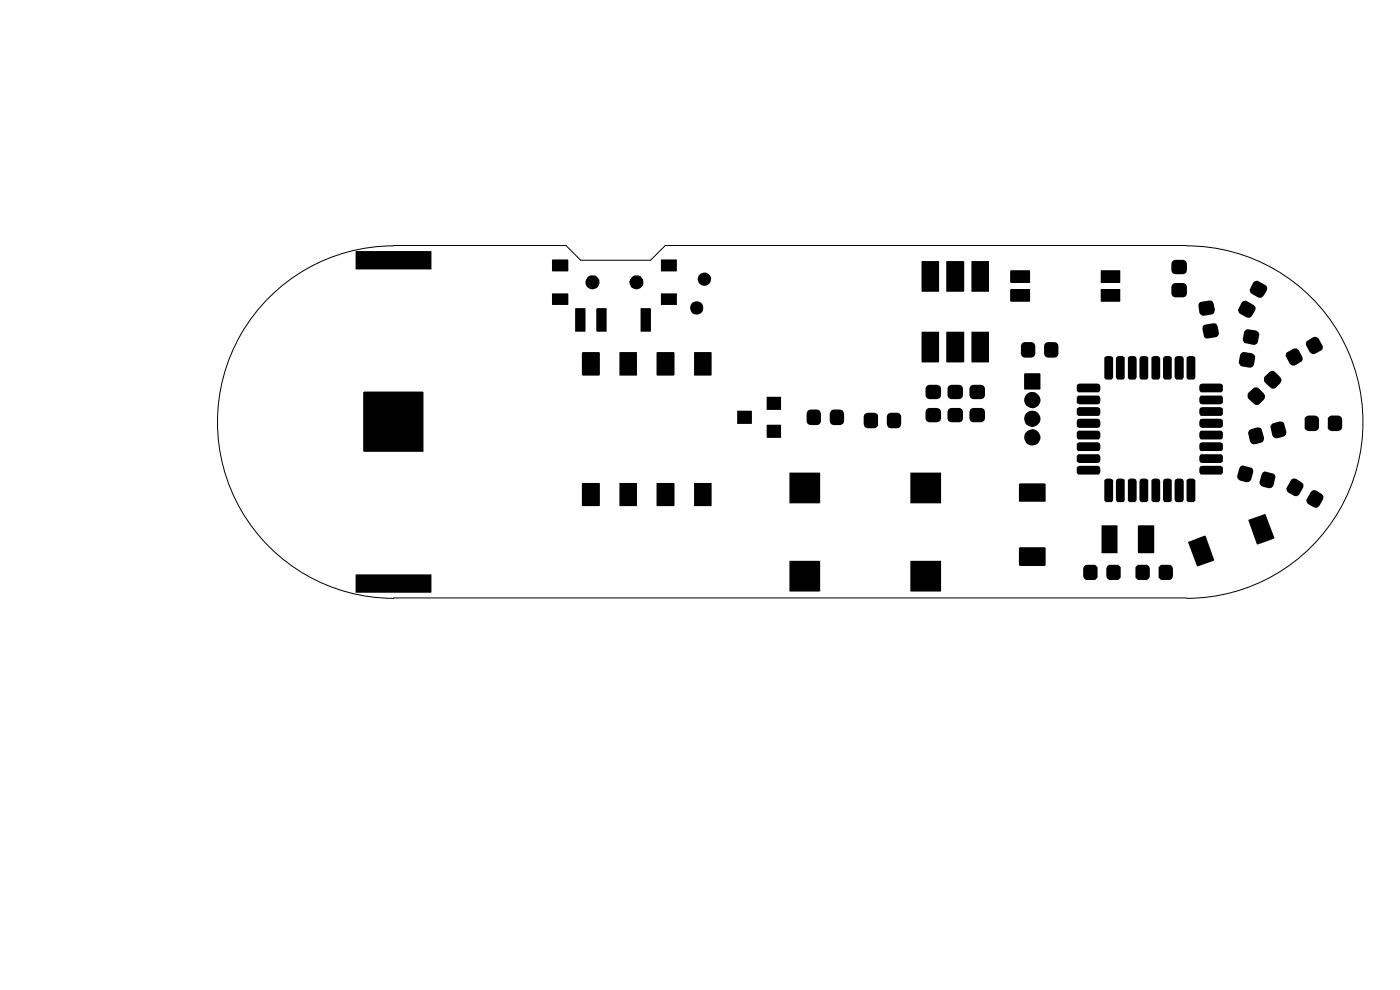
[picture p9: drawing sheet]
<svg xmlns="http://www.w3.org/2000/svg" width="297mm" height="210mm" viewBox="0 0 297 210" stroke-linecap="round" stroke-linejoin="round" font-family="sans-serif">
<path d="M83.5 52.1h36.6l3.1 3.1h14.8l3.1-3.1h110.6M83.5 52.2a37.4 37.4 0 0 0-37.4 37.3 37.4 37.4 0 0 0 37.4 37.4M251.8 52.2a37.4 37.4 0 0 1 37.3 37.3 37.4 37.4 0 0 1-37.3 37.4M83.5 126.8h168.2" fill="none" stroke="#000" stroke-width=".21"/>
<g fill="#000">
<path d="M75.5 53.3h15.9l.1 3.9h-16.1zM117.1 55.1l3.4-.1 .1 2.5-3.4 .1zM140.2 55.1l3.3-.1 .1 2.5-3.3 .1zM195.5 55.4l3.7 .1-.1 6.4h-3.6zM200.8 55.4h3.7v6.5l-3.8-.1zM206.1 55.4h3.7v6.5h-3.7zM214.3 57.5l.2-.2h3.9l.1 2.6-4 .1-.2-.1zM233.6 57.3h4l.1 2.6-4.1 .1zM248.8 55.4a2.94 2.94 0 0 1 2.5-.2l.2 .2a2.61 2.61 0 0 1 .2 2.3l-.2 .2a2.94 2.94 0 0 1-2.5 .2l-.2-.2a2.61 2.61 0 0 1-.2-2.3zM266.1 59.7l.6-.2a3.5 3.5 0 0 1 2.1 1.5 2.49 2.49 0 0 1-1.3 2.2 2.98 2.98 0 0 1-2.2-1.1l-.2-.6zM117.1 62.3l3.4-.1 .1 2.4-3.4 .1zM122 65.4h2.2l-.1 5-2.1-.1z"/>
<path d="M123.4 74.8l.2-.1h3.5l.2 .1v4.7l-.2 .2h-3.5l-.2-.2zM126.7 65.4h2v5h-2.1l-.1-.2v-4.7zM131.4 74.8h3.7l-.1 4.9-3.6-.1zM135.9 65.4h2.2l-.1 5h-2.1zM139.3 74.8l3.6-.1 .2 .1v4.7l-.2 .2-3.6-.1zM140.2 62.2h3.4v2.5h-3.4zM147.2 74.8h3.8l-.1 4.9-3.7-.1zM195.5 70.4h3.7l-.1 6.5-3.6-.1zM200.7 70.4h3.9v6.3l-.2 .2-3.7-.1zM206.1 70.4h3.7l-.1 6.5-3.6-.1zM214.3 61.5l.2-.2h3.9l.1 2.6-4 .1-.2-.2zM216.8 72.8a2.61 2.61 0 0 1 2.3-.2l.3 .2a2.94 2.94 0 0 1 .1 2.6l-.1 .2a2.61 2.61 0 0 1-2.3 .2l-.3-.2a2.94 2.94 0 0 1-.1-2.5z"/>
<path d="M217.4 79.2h3.2l.1 .1-.1 3.3h-3.3v-3.3zM221.7 72.8a2.61 2.61 0 0 1 2.3-.2l.3 .2a2.94 2.94 0 0 1 .2 2.6l-.2 .2a2.61 2.61 0 0 1-2.3 .2l-.3-.2a2.94 2.94 0 0 1-.1-2.5zM234.4 75.7a1.37 1.37 0 0 1 1.7 .2v4.3l-.3 .3h-1.2l-.3-.3v-4.3zM233.5 61.4l4.1-.1 .1 2.6-4.1 .1zM236.9 75.7a1.61 1.61 0 0 1 1.6 0l.1 4.5-.3 .3h-1.2l-.4-.5v-3.9zM239.4 75.7a1.5 1.5 0 0 1 1.6 0l.1 .4v3.9l-.3 .5h-1.2l-.3-.3v-4.3zM241.9 75.7a1.5 1.5 0 0 1 1.5 0l.2 .2v4.3l-.4 .3h-1.1l-.4-.5v-3.9zM244.4 75.7a1.5 1.5 0 0 1 1.6 0l.1 .4v3.9l-.3 .5h-1.2l-.3-.3v-4.3zM246.9 75.7a1.5 1.5 0 0 1 1.5 0l.2 .2v4.3l-.4 .3h-1.1l-.4-.5v-3.9zM249.3 75.7a1.61 1.61 0 0 1 1.7 0l.1 .4v3.9l-.3 .5h-1.2l-.4-.5v-3.9zM248.8 60.3a2.94 2.94 0 0 1 2.5-.2l.2 .2a2.61 2.61 0 0 1 .2 2.3l-.2 .2a2.94 2.94 0 0 1-2.5 .2l-.2-.2a2.61 2.61 0 0 1-.2-2.3zM251.9 75.7l.3-.2h.9l.5 .4v4.3l-.4 .3h-1.1l-.4-.3v-4.3z"/>
<path d="M254.3 64.3a3.4 3.4 0 0 1 2.5-.5h.3a2.81 2.81 0 0 1 .5 2.6 3.4 3.4 0 0 1-2.5 .6l-.5-.4a3.5 3.5 0 0 1-.3-2.3zM255.4 68.9a4.3 4.3 0 0 1 2.6-.2 2.81 2.81 0 0 1 .4 2.5 3.4 3.4 0 0 1-2.5 .6l-.2-.1a3.1 3.1 0 0 1-.5-2.5zM263.4 64.2l.3-.3 .6-.1a3.6 3.6 0 0 1 2.1 1.4 2.49 2.49 0 0 1-1.3 2.2 2.98 2.98 0 0 1-2.3-1.1l-.2-.6zM263.4 74.8l.6-.1 1.6 .2 .5 .4a2.62 2.62 0 0 1-.2 2.3l-.2 .2a2.83 2.83 0 0 1-2.6-.2l-.3-.6a2.68 2.68 0 0 1 .6-2.2zM264 70.3l.5-.4h.3l1.6 .2 .6 .3a2.45 2.45 0 0 1-.5 2.6 2.83 2.83 0 0 1-2.5-.3l-.3-.5zM268.3 79.8l1-.9a.82 .82 0 0 1 1.2 0l1.1 1.1a.92 .92 0 0 1 0 1.3l-.9 .9a.82 .82 0 0 1-1.2 0l-1.2-1.1-.2-.3zM272.9 74.8a2.92 2.92 0 0 1 2.1-.9 2.97 2.97 0 0 1 1.4 2.4 2.8 2.8 0 0 1-2.2 1.3l-.6-.4-.9-1.7zM277.2 72.4a2.66 2.66 0 0 1 2-.9l.5 .3 1 1.7-.2 .7a2.92 2.92 0 0 1-2.1 .9 2.97 2.97 0 0 1-1.4-2.4zM77 83.2l.2-.1h12.5l.1 12.7h-12.7zM156.5 87.1h2.9l.1 2.7-3.1 .1zM162.6 84.2h3l.1 2.8h-3.1zM162.6 90.2l3-.1 .1 2.8h-3.1z"/>
<path d="M171.4 87.1a2.61 2.61 0 0 1 2.3-.1l.2 .1a3.2 3.2 0 0 1 .2 2.6l-.2 .2a2.61 2.61 0 0 1-2.3 .2l-.2-.2a2.83 2.83 0 0 1-.2-2.4zM176.3 87.1a2.5 2.5 0 0 1 2.2-.1l.3 .1a3.2 3.2 0 0 1 .2 2.6l-.2 .2a2.61 2.61 0 0 1-2.3 .2l-.2-.2a2.83 2.83 0 0 1-.2-2.4zM183.5 87.8a2.61 2.61 0 0 1 2.3-.2l.5 .5v2.2l-.3 .3a2.5 2.5 0 0 1-2.2 .2l-.3-.2a3.2 3.2 0 0 1-.2-2.5zM188.4 87.8a2.61 2.61 0 0 1 2.3-.2l.2 .2a2.83 2.83 0 0 1 .2 2.5l-.2 .3a2.61 2.61 0 0 1-2.3 .2l-.2-.2a3.2 3.2 0 0 1-.2-2.5zM196.6 86.8a2.83 2.83 0 0 1 2.5-.2l.3 .2a2.61 2.61 0 0 1 .2 2.3l-.2 .2a3.2 3.2 0 0 1-2.5 .2l-.3-.2a2.61 2.61 0 0 1-.2-2.3zM196.6 81.9a2.83 2.83 0 0 1 2.5-.2l.3 .2a2.61 2.61 0 0 1 .2 2.3l-.2 .2a3.2 3.2 0 0 1-2.5 .2l-.3-.2a2.61 2.61 0 0 1-.2-2.3zM201.3 86.8a2.94 2.94 0 0 1 2.5-.2l.2 .2a2.61 2.61 0 0 1 .2 2.3l-.2 .2a2.94 2.94 0 0 1-2.5 .2l-.2-.2a2.61 2.61 0 0 1-.2-2.3zM201.3 81.9a2.94 2.94 0 0 1 2.5-.2l.2 .2a2.61 2.61 0 0 1 .2 2.3l-.2 .2a2.94 2.94 0 0 1-2.5 .2l-.2-.2a2.61 2.61 0 0 1-.2-2.3zM205.9 86.8a2.94 2.94 0 0 1 2.6-.2l.2 .2a2.61 2.61 0 0 1 .2 2.3l-.2 .2a2.94 2.94 0 0 1-2.5 .2l-.3-.2a2.61 2.61 0 0 1-.2-2.3zM205.9 81.9a2.94 2.94 0 0 1 2.6-.2l.2 .2a2.61 2.61 0 0 1 .2 2.3l-.2 .2a2.94 2.94 0 0 1-2.5 .2l-.3-.2a2.61 2.61 0 0 1-.2-2.3zM228.6 94l.3-.2h3.9a.58 .58 0 0 1 .6 .6v.8l-.3 .5h-4.3l-.4-.4v-1.1zM228.4 91.7l.4-.3h4.3l.2 .1a1.37 1.37 0 0 1-.2 1.7h-4.3l-.4-.3z"/>
<path d="M228.6 89l.3-.2h3.9a.58 .58 0 0 1 .6 .6v.8a.58 .58 0 0 1-.6 .6h-3.9l-.5-.4v-1.2zM228.6 86.5l.3-.1h3.9a.58 .58 0 0 1 .6 .6v.7l-.3 .5h-4.3l-.4-.3v-1.2zM228.4 84.2l.4-.3h4.3l.2 .2a1.5 1.5 0 0 1 0 1.5l-.5 .2h-3.9l-.5-.4zM228.6 81.5l.3-.1h3.9a.58 .58 0 0 1 .6 .6v.7l-.3 .5h-4.3l-.4-.3v-1.2zM228.6 99l.3-.2h3.9a.58 .58 0 0 1 .6 .6v.8l-.3 .5h-4.3l-.4-.4v-1.2zM228.4 96.7l.4-.3h4.3l.2 .1a1.5 1.5 0 0 1 0 1.5l-.5 .2h-3.9l-.5-.3zM254.6 94l.4-.2h3.9l.5 .4v1.1l-.3 .4-4.5-.1a1.61 1.61 0 0 1 0-1.6zM254.8 96.4h4.3l.3 .3v1.2l-.5 .3h-3.9a.58 .58 0 0 1-.6-.6v-.7zM254.6 99l.4-.2h3.9l.5 .3v1.2l-.3 .4h-4.3l-.2-.2a1.5 1.5 0 0 1 0-1.5zM254.6 81.5l.4-.1h3.9l.5 .3v1.2l-.3 .3h-4.3l-.2-.1a1.5 1.5 0 0 1 0-1.6zM254.8 83.9h4.3l.3 .3v1.2l-.5 .4h-3.9a.58 .58 0 0 1-.6-.6v-.8zM254.6 86.5l.4-.1h3.9l.5 .3v1.2l-.3 .3h-4.3l-.2-.1a1.5 1.5 0 0 1 0-1.6z"/>
<path d="M254.6 89l.4-.2h3.9l.5 .4v1.2l-.5 .4h-3.9a.58 .58 0 0 1-.6-.6v-.8zM254.8 91.4h4.3l.3 .3v1.2l-.3 .3h-4.3a1.32 1.32 0 0 1 0-1.8zM263.2 98.9l.4-.2 1.6 .4a.76 .76 0 0 1 .7 1.1l-.5 1.5a.92 .92 0 0 1-1.1 .6l-1.2-.4a.88 .88 0 0 1-.6-1l.4-1.5zM264.8 83.3l1.1-.9a.82 .82 0 0 1 1.1 0l1.1 1.1a.92 .92 0 0 1 0 1.3l-.9 .9a.82 .82 0 0 1-1.2 0l-1.2-1.1-.1-.4zM265.1 91.2a2.79 2.79 0 0 1 2.3-.4l.2 .2 .5 1.8a.92 .92 0 0 1-.6 1.1l-1.2 .3a.92 .92 0 0 1-1.1-.6l-.4-1.8zM269.8 89.9a2.79 2.79 0 0 1 2.3-.4l.3 .2 .5 1.8a.92 .92 0 0 1-.6 1.1l-1.3 .4a.92 .92 0 0 1-1.1-.6l-.4-1.9zM276.8 88.6l.2-.2a2.5 2.5 0 0 1 2.2-.2l.4 .2a2.94 2.94 0 0 1 .1 2.5l-.1 .3a2.61 2.61 0 0 1-2.3 .2l-.5-.5zM281.9 88.4a2.5 2.5 0 0 1 2.2-.2l.4 .2a2.94 2.94 0 0 1 .2 2.5l-.2 .3a2.61 2.61 0 0 1-2.3 .2l-.5-.5v-2.3zM123.4 102.5h3.9l-.1 4.9-3.8-.1zM131.4 102.4h3.7v5h-3.7zM139.4 102.4l3.7 .1-.1 4.9-3.7-.1zM147.2 102.4l3.8 .1-.1 4.9h-3.7z"/>
<path d="M167.5 119h6.5l-.1 6.5-6.4-.1zM167.5 100.2l6.5 .1-.1 6.5h-6.4zM193.1 100.3l6.5-.1v6.6h-6.4zM193.1 119h6.5v6.4l-6.4 .1zM216.2 116.2l.1-.1h5.4l.1 .1v3.7l-.1 .2h-5.4l-.1-.2zM216.3 102.5h5.4l.1 .2v3.6l-5.6 .1v-3.7zM230 120.1l.4-.3h1.9l.5 .5v2.2l-.5 .5h-1.9l-.4-.2a2.83 2.83 0 0 1-.1-2.5zM234.4 101.7a1.37 1.37 0 0 1 1.7 .2v4.3l-.3 .3h-1.2l-.3-.3v-4.3zM233.7 111.5h3.4v5.8h-3.4zM235 120.1l.3-.3h1.9l.5 .5v2.2l-.5 .5h-1.9l-.3-.2a2.83 2.83 0 0 1-.2-2.5zM236.9 101.7a1.61 1.61 0 0 1 1.6 0l.1 4.5-.3 .3h-1.2l-.4-.5v-3.9zM239.4 101.7a1.5 1.5 0 0 1 1.6 0l.1 .4v3.9l-.3 .5h-1.2l-.3-.3v-4.3z"/>
<path d="M241.9 101.7a1.5 1.5 0 0 1 1.5 0l.2 .2v4.3l-.4 .3h-1.1l-.4-.5v-3.9zM240.9 120.3l.5-.5h1.9l.4 .3a2.83 2.83 0 0 1 .1 2.4l-.5 .5h-1.9l-.5-.5zM241.6 111.4l3.3 .1-.1 5.8h-3.3l-.1-5.7zM244.4 101.7a1.5 1.5 0 0 1 1.6 0l.1 .4v3.9l-.3 .5h-1.2l-.3-.3v-4.3zM246.9 101.7a1.5 1.5 0 0 1 1.5 0l.2 .2v4.3l-.4 .3h-1.1l-.4-.5v-3.9zM245.8 120.3l.5-.5h1.9l.4 .3a2.83 2.83 0 0 1 .2 2.4l-.6 .5h-1.9l-.5-.5zM249.3 101.7a1.61 1.61 0 0 1 1.7 0l.1 .4v3.9l-.3 .5h-1.2l-.4-.5v-3.9zM251.9 101.7l.3-.2h.9l.5 .4v4.3l-.4 .3h-1.1l-.4-.3v-4.3zM252.1 115l3.6-1.4 1.9 5.3-3.7 1.2zM264.8 110.2l3.5-1.2 .2 .1 1.8 5-3.6 1.4zM267.8 100.3l.5-.3a3.5 3.5 0 0 1 2.1 .8l.2 .3-.4 1.9a.92 .92 0 0 1-1.1 .5l-1.3-.3a.88 .88 0 0 1-.6-1zM274 101.7l.3-.2a2.49 2.49 0 0 1 2.2 1.3 2.98 2.98 0 0 1-1.1 2.3l-.2 .1a2.7 2.7 0 0 1-2.1-1l-.2-.6z"/>
<path d="M278 104.4a.84 .84 0 0 1 1.2-.3l1.1 .6a.84 .84 0 0 1 .4 1.2l-.8 1.4a.84 .84 0 0 1-1.2 .3l-1.2-.7a.93 .93 0 0 1-.2-1.1zM75.4 121.8h16.1v3.8l-16 .1z"/>
<circle cx="125.7" cy="59.9" r="1.49"/>
<circle cx="135" cy="59.9" r="1.46"/>
<circle cx="149.5" cy="59.2" r="1.43"/>
<circle cx="147.8" cy="65.3" r="1.43"/>
<circle cx="219" cy="88.8" r="1.75"/>
<circle cx="219" cy="84.8" r="1.73"/>
<circle cx="219" cy="92.8" r="1.73"/>
</g>
</svg>
